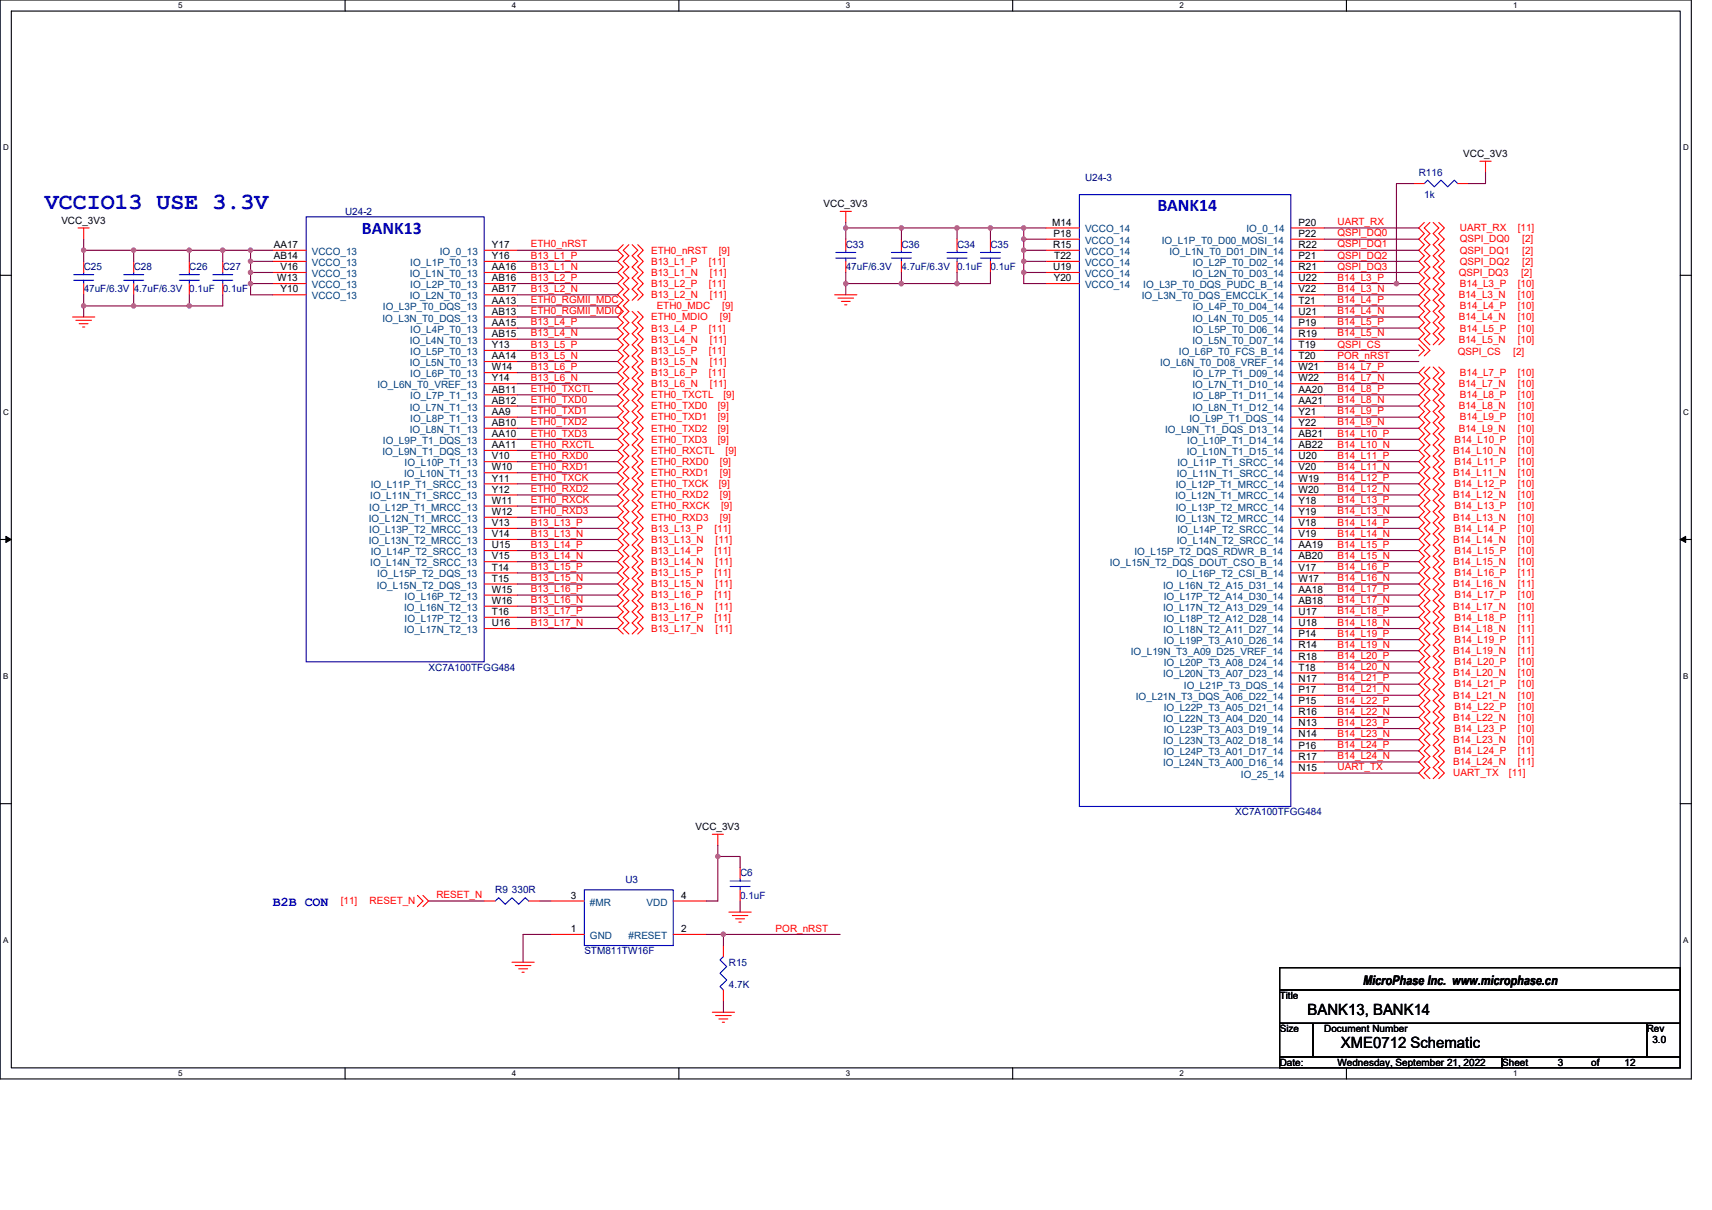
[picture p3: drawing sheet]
<svg xmlns="http://www.w3.org/2000/svg" width="297mm" height="210mm" viewBox="0 0 297 210" stroke-linecap="round" stroke-linejoin="round" font-family="sans-serif">
<defs><g id="words">
<text font-size="4" fill="#00f" x="7.8" y="36.2">VCCIO13 USE 3.3V</text>
<g font-size="3.1" fill="#00f">
<text x="62.8" y="40.6">BANK13</text>
<text x="200.8" y="36.7">BANK14</text>
</g>
<g font-size="2.7">
<text x="226.9" y="176.1">BANK13, BANK14</text>
<text x="232.6" y="181.9">XME0712 Schematic</text>
</g>
<text font-size="2.3" fill="#00f" x="47.3" y="157.3">B2B CON</text>
<text font-size="2.3" x="236.5" y="170.9">MicroPhase Inc. www.microphase.cn</text>
<g font-size="1.7">
<text x="253.9" y="27.2">VCC_3V3</text>
<text x="142.9" y="35.9">VCC_3V3</text>
<text x="10.6" y="38.8">VCC_3V3</text>
<text x="182.6" y="39.2">M14</text>
<text x="182.8" y="41.1">P18</text>
<text x="225.3" y="39.2">P20</text>
<text x="225.3" y="41.1">P22</text>
<text x="47.5" y="43">AA17</text>
<text x="47.5" y="45">AB14</text>
<text x="48.7" y="46.9">V16</text>
<text x="85.4" y="43">Y17</text>
<text x="85.4" y="45">Y16</text>
<text x="85.4" y="46.9">AA16</text>
<text x="182.7" y="43">R15</text>
<text x="182.7" y="46.9">U19</text>
<text x="182.9" y="45">T22</text>
<text x="225.3" y="43">R22</text>
<text x="225.3" y="46.9">R21</text>
<text x="225.3" y="45">P21</text>
<text x="48.1" y="48.8">W13</text>
<text x="48.7" y="50.8">Y10</text>
<text x="85.4" y="52.7">AA13</text>
<text x="85.4" y="48.8">AB16</text>
<text x="85.4" y="50.8">AB17</text>
<text x="182.8" y="48.8">Y20</text>
<text x="225.3" y="50.8">V22</text>
<text x="225.3" y="48.8">U22</text>
<text x="225.3" y="52.7">T21</text>
<text x="85.4" y="56.5">AA15</text>
<text x="85.4" y="54.6">AB13</text>
<text x="85.4" y="58.5">AB15</text>
<text x="225.3" y="54.6">U21</text>
<text x="225.3" y="58.5">R19</text>
<text x="225.3" y="56.5">P19</text>
<text x="85.4" y="60.4">Y13</text>
<text x="85.4" y="64.3">W14</text>
<text x="85.4" y="62.3">AA14</text>
<text x="225.3" y="62.3">T20</text>
<text x="225.3" y="60.4">T19</text>
<text x="225.3" y="64.3">W21</text>
<text x="85.4" y="68.1">AB11</text>
<text x="85.4" y="72">AA9</text>
<text x="85.4" y="66.2">Y14</text>
<text x="85.4" y="70.1">AB12</text>
<text x="225.3" y="72">Y21</text>
<text x="225.3" y="66.2">W22</text>
<text x="225.3" y="70.1">AA21</text>
<text x="225.3" y="68.1">AA20</text>
<text x="85.4" y="75.8">AA10</text>
<text x="85.4" y="77.8">AA11</text>
<text x="85.4" y="73.9">AB10</text>
<text x="225.3" y="77.8">AB22</text>
<text x="225.3" y="73.9">Y22</text>
<text x="225.3" y="75.8">AB21</text>
<text x="85.4" y="81.6">W10</text>
<text x="85.4" y="83.6">Y11</text>
<text x="85.4" y="79.7">V10</text>
<text x="225.3" y="81.6">V20</text>
<text x="225.3" y="83.6">W19</text>
<text x="225.3" y="79.7">U20</text>
<text x="85.4" y="85.5">Y12</text>
<text x="85.4" y="87.4">W11</text>
<text x="85.4" y="89.4">W12</text>
<text x="225.3" y="87.4">Y18</text>
<text x="225.3" y="89.4">Y19</text>
<text x="225.3" y="85.5">W20</text>
<text x="85.4" y="91.3">V13</text>
<text x="85.4" y="95.1">U15</text>
<text x="85.4" y="93.2">V14</text>
<text x="225.3" y="93.2">V19</text>
<text x="225.3" y="95.1">AA19</text>
<text x="225.3" y="91.3">V18</text>
<text x="85.4" y="97.1">V15</text>
<text x="85.4" y="100.9">T15</text>
<text x="85.4" y="99">T14</text>
<text x="225.3" y="100.9">W17</text>
<text x="225.3" y="97.1">AB20</text>
<text x="225.3" y="99">V17</text>
<text x="85.4" y="104.8">W16</text>
<text x="85.4" y="102.9">W15</text>
<text x="85.4" y="106.7">T16</text>
<text x="225.3" y="104.8">AB18</text>
<text x="225.3" y="102.9">AA18</text>
<text x="225.3" y="106.7">U17</text>
<text x="85.4" y="108.7">U16</text>
<text x="225.3" y="108.7">U18</text>
<text x="225.3" y="110.6">P14</text>
<text x="225.3" y="112.5">R14</text>
<text x="225.3" y="116.4">T18</text>
<text x="225.3" y="114.4">R18</text>
<text x="225.3" y="118.3">N17</text>
<text x="225.3" y="124.1">R16</text>
<text x="225.3" y="122.2">P15</text>
<text x="225.3" y="120.2">P17</text>
<text x="225.3" y="128">N14</text>
<text x="225.3" y="131.8">R17</text>
<text x="225.3" y="126">N13</text>
<text x="225.3" y="129.9">P16</text>
<text x="225.3" y="133.8">N15</text>
<text x="120.7" y="144">VCC_3V3</text>
<text x="99.1" y="156">3</text>
<text x="118.2" y="156">4</text>
<text x="99.1" y="161.8">1</text>
<text x="118.2" y="161.8">2</text>
<text x="222" y="173.4">Title</text>
<text x="222" y="179.1">Size</text>
<text x="229.8" y="179.1">Document Number</text>
<text x="285.7" y="179.1">Rev</text>
<text x="222" y="184.9">Date:</text>
<text x="232.1" y="184.9">Wednesday, September 21, 2022</text>
<text x="260.6" y="184.9">Sheet</text>
<text x="270.3" y="184.9">3</text>
<text x="276.1" y="184.9">of</text>
<text x="281.9" y="184.9">12</text>
<text x="286.7" y="181.1">3.0</text>
</g>
<g font-size="1.7" fill="#000080">
<text x="188.3" y="31.5">U24-3</text>
<text x="246.2" y="30.5">R116</text>
<text x="247.1" y="34.4">1k</text>
<text x="59.9" y="37.3">U24-2</text>
<text x="14.5" y="46.9">C25</text>
<text x="23.2" y="46.9">C28</text>
<text x="32.8" y="46.9">C26</text>
<text x="38.6" y="46.9">C27</text>
<text x="146.7" y="43.1">C33</text>
<text x="146.7" y="46.9">47uF/6.3V</text>
<text x="156.4" y="43.1">C36</text>
<text x="156.4" y="46.9">4.7uF/6.3V 0.1uF</text>
<text x="166" y="43.1">C34</text>
<text x="171.8" y="43.1">C35</text>
<text x="171.8" y="46.9">0.1uF</text>
<text x="14.5" y="50.8">47uF/6.3V 4.7uF/6.3V 0.1uF</text>
<text x="38.6" y="50.8">0.1uF</text>
<text x="74.4" y="116.4">XC7A100TFGG484</text>
<text x="214.3" y="141.5">XC7A100TFGG484</text>
<text x="85.9" y="155">R9 330R</text>
<text x="108.5" y="153.3">U3</text>
<text x="128.4" y="152.1">C6</text>
<text x="128.4" y="156">0.1uF</text>
<text x="101.4" y="165.6">STM811TW16F</text>
<text x="126.5" y="167.6">R15</text>
<text x="126.5" y="171.4">4.7K</text>
</g>
<g font-size="1.7" fill="#004080">
<text x="188.3" y="40.3">VCCO_14</text>
<text x="216.3" y="40.3">IO_0_14</text>
<text x="54.1" y="44.2">VCCO_13</text>
<text x="54.1" y="46.1">VCCO_13</text>
<text x="71.2" y="46.1">IO_L1P_T0_13</text>
<text x="76.3" y="44.2">IO_0_13</text>
<text x="188.3" y="42.3">VCCO_14</text>
<text x="188.3" y="44.2">VCCO_14</text>
<text x="188.3" y="46.1">VCCO_14</text>
<text x="201.6" y="42.3">IO_L1P_T0_D00_MOSI_14</text>
<text x="202.9" y="44.2">IO_L1N_T0_D01_DIN_14</text>
<text x="207" y="46.1">IO_L2P_T0_D02_14</text>
<text x="54.1" y="48.1">VCCO_13</text>
<text x="54.1" y="50">VCCO_13</text>
<text x="54.1" y="51.9">VCCO_13</text>
<text x="66.4" y="53.9">IO_L3P_T0_DQS_13</text>
<text x="71.1" y="48.1">IO_L1N_T0_13</text>
<text x="71.1" y="51.9">IO_L2N_T0_13</text>
<text x="71.2" y="50">IO_L2P_T0_13</text>
<text x="188.3" y="48.1">VCCO_14</text>
<text x="188.3" y="50">VCCO_14</text>
<text x="198.1" y="51.9">IO_L3N_T0_DQS_EMCCLK_14</text>
<text x="198.4" y="50">IO_L3P_T0_DQS_PUDC_B_14</text>
<text x="206.9" y="48.1">IO_L2N_T0_D03_14</text>
<text x="207" y="53.9">IO_L4P_T0_D04_14</text>
<text x="66.4" y="55.8">IO_L3N_T0_DQS_13</text>
<text x="71.1" y="59.6">IO_L4N_T0_13</text>
<text x="71.2" y="57.7">IO_L4P_T0_13</text>
<text x="206.9" y="55.8">IO_L4N_T0_D05_14</text>
<text x="206.9" y="59.6">IO_L5N_T0_D07_14</text>
<text x="207" y="57.7">IO_L5P_T0_D06_14</text>
<text x="71.1" y="63.5">IO_L5N_T0_13</text>
<text x="71.2" y="61.6">IO_L5P_T0_13</text>
<text x="71.2" y="65.4">IO_L6P_T0_13</text>
<text x="201.3" y="63.5">IO_L6N_T0_D08_VREF_14</text>
<text x="204.6" y="61.6">IO_L6P_T0_FCS_B_14</text>
<text x="207" y="65.4">IO_L7P_T1_D09_14</text>
<text x="65.5" y="67.4">IO_L6N_T0_VREF_13</text>
<text x="71.1" y="71.2">IO_L7N_T1_13</text>
<text x="71.2" y="69.3">IO_L7P_T1_13</text>
<text x="206.9" y="67.4">IO_L7N_T1_D10_14</text>
<text x="206.9" y="71.2">IO_L8N_T1_D12_14</text>
<text x="207" y="69.3">IO_L8P_T1_D11_14</text>
<text x="66.4" y="77">IO_L9P_T1_DQS_13</text>
<text x="71.1" y="75.1">IO_L8N_T1_13</text>
<text x="71.2" y="73.2">IO_L8P_T1_13</text>
<text x="202.1" y="75.1">IO_L9N_T1_DQS_D13_14</text>
<text x="206" y="77">IO_L10P_T1_D14_14</text>
<text x="206.4" y="73.2">IO_L9P_T1_DQS_14</text>
<text x="66.4" y="79">IO_L9N_T1_DQS_13</text>
<text x="70.1" y="82.8">IO_L10N_T1_13</text>
<text x="70.2" y="80.9">IO_L10P_T1_13</text>
<text x="204.2" y="82.8">IO_L11N_T1_SRCC_14</text>
<text x="204.3" y="80.9">IO_L11P_T1_SRCC_14</text>
<text x="205.9" y="79">IO_L10N_T1_D15_14</text>
<text x="64.1" y="88.6">IO_L12P_T1_MRCC_13</text>
<text x="64.2" y="86.7">IO_L11N_T1_SRCC_13</text>
<text x="64.3" y="84.8">IO_L11P_T1_SRCC_13</text>
<text x="203.9" y="86.7">IO_L12N_T1_MRCC_14</text>
<text x="204" y="88.6">IO_L13P_T2_MRCC_14</text>
<text x="204" y="84.8">IO_L12P_T1_MRCC_14</text>
<text x="64" y="90.6">IO_L12N_T1_MRCC_13</text>
<text x="64" y="94.4">IO_L13N_T2_MRCC_13</text>
<text x="64.1" y="92.5">IO_L13P_T2_MRCC_13</text>
<text x="203.9" y="90.6">IO_L13N_T2_MRCC_14</text>
<text x="204.2" y="94.4">IO_L14N_T2_SRCC_14</text>
<text x="204.3" y="92.5">IO_L14P_T2_SRCC_14</text>
<text x="64.2" y="98.3">IO_L14N_T2_SRCC_13</text>
<text x="64.3" y="96.3">IO_L14P_T2_SRCC_13</text>
<text x="65.5" y="100.2">IO_L15P_T2_DQS_13</text>
<text x="192.6" y="98.3">IO_L15N_T2_DQS_DOUT_CSO_B_14</text>
<text x="196.8" y="96.3">IO_L15P_T2_DQS_RDWR_B_14</text>
<text x="204.1" y="100.2">IO_L16P_T2_CSI_B_14</text>
<text x="65.4" y="102.1">IO_L15N_T2_DQS_13</text>
<text x="70.1" y="106">IO_L16N_T2_13</text>
<text x="70.2" y="104.1">IO_L16P_T2_13</text>
<text x="70.2" y="107.9">IO_L17P_T2_13</text>
<text x="201.8" y="102.1">IO_L16N_T2_A15_D31_14</text>
<text x="201.8" y="106">IO_L17N_T2_A13_D29_14</text>
<text x="201.9" y="104.1">IO_L17P_T2_A14_D30_14</text>
<text x="201.9" y="107.9">IO_L18P_T2_A12_D28_14</text>
<text x="70.1" y="109.9">IO_L17N_T2_13</text>
<text x="196.2" y="113.7">IO_L19N_T3_A09_D25_VREF_14</text>
<text x="201.8" y="109.9">IO_L18N_T2_A11_D27_14</text>
<text x="201.9" y="111.8">IO_L19P_T3_A10_D26_14</text>
<text x="201.8" y="117.6">IO_L20N_T3_A07_D23_14</text>
<text x="201.9" y="115.6">IO_L20P_T3_A08_D24_14</text>
<text x="205.4" y="119.5">IO_L21P_T3_DQS_14</text>
<text x="197.1" y="121.4">IO_L21N_T3_DQS_A06_D22_14</text>
<text x="201.8" y="125.3">IO_L22N_T3_A04_D20_14</text>
<text x="201.9" y="123.4">IO_L22P_T3_A05_D21_14</text>
<text x="201.8" y="129.2">IO_L23N_T3_A02_D18_14</text>
<text x="201.9" y="127.2">IO_L23P_T3_A03_D19_14</text>
<text x="201.9" y="131.1">IO_L24P_T3_A01_D17_14</text>
<text x="201.8" y="133">IO_L24N_T3_A00_D16_14</text>
<text x="215.3" y="134.9">IO_25_14</text>
<text x="102.4" y="157.1">#MR</text>
<text x="112.2" y="157.1">VDD</text>
<text x="102.4" y="162.9">GND</text>
<text x="109.1" y="162.9">#RESET</text>
</g>
<g font-size="1.7" fill="#f00">
<text x="232.1" y="41">QSPI_DQ0</text>
<text x="232.1" y="39.1">UART_RX</text>
<text x="253.3" y="40.2">UART_RX</text>
<text x="263.3" y="40.2">[11]</text>
<text x="92.1" y="42.9">ETH0_nRST</text>
<text x="92.1" y="44.9">B13_L1_P</text>
<text x="92.1" y="46.8">B13_L1_N</text>
<text x="113" y="44">ETH0_nRST</text>
<text x="113" y="45.9">B13_L1_P</text>
<text x="113" y="47.9">B13_L1_N</text>
<text x="123" y="45.9">[11]</text>
<text x="123.2" y="47.9">[11]</text>
<text x="124.7" y="44">[9]</text>
<text x="232.1" y="42.9">QSPI_DQ1</text>
<text x="232.1" y="44.9">QSPI_DQ2</text>
<text x="232.1" y="46.8">QSPI_DQ3</text>
<text x="253.1" y="47.9">QSPI_DQ3</text>
<text x="253.3" y="42.1">QSPI_DQ0</text>
<text x="253.3" y="44">QSPI_DQ1</text>
<text x="253.3" y="45.9">QSPI_DQ2</text>
<text x="263.9" y="47.9">[2]</text>
<text x="264.1" y="42.1">[2]</text>
<text x="264.1" y="44">[2]</text>
<text x="264.1" y="45.9">[2]</text>
<text x="92.1" y="52.6">ETH0_RGMII_MDC</text>
<text x="92.1" y="48.7">B13_L2_P</text>
<text x="92.1" y="50.7">B13_L2_N</text>
<text x="113" y="49.8">B13_L2_P</text>
<text x="113" y="51.7">B13_L2_N</text>
<text x="113.9" y="53.7">ETH0_MDC</text>
<text x="123" y="49.8">[11]</text>
<text x="123.2" y="51.7">[11]</text>
<text x="125.3" y="53.7">[9]</text>
<text x="232.1" y="48.7">B14_L3_P</text>
<text x="232.1" y="50.7">B14_L3_N</text>
<text x="232.1" y="52.6">B14_L4_P</text>
<text x="253.1" y="51.7">B14_L3_N</text>
<text x="253.3" y="49.8">B14_L3_P</text>
<text x="253.3" y="53.7">B14_L4_P</text>
<text x="263.3" y="51.7">[10]</text>
<text x="263.3" y="49.8">[10]</text>
<text x="263.3" y="53.7">[10]</text>
<text x="92.1" y="54.5">ETH0_RGMII_MDIO</text>
<text x="92.1" y="56.5">B13_L4_P</text>
<text x="92.1" y="58.4">B13_L4_N</text>
<text x="113" y="55.6">ETH0_MDIO</text>
<text x="113" y="57.5">B13_L4_P</text>
<text x="113" y="59.5">B13_L4_N</text>
<text x="123" y="57.5">[11]</text>
<text x="123.2" y="59.5">[11]</text>
<text x="124.9" y="55.6">[9]</text>
<text x="232.1" y="54.5">B14_L4_N</text>
<text x="232.1" y="56.5">B14_L5_P</text>
<text x="232.1" y="58.4">B14_L5_N</text>
<text x="253.1" y="55.6">B14_L4_N</text>
<text x="253.1" y="59.5">B14_L5_N</text>
<text x="253.3" y="57.5">B14_L5_P</text>
<text x="263.3" y="55.6">[10]</text>
<text x="263.3" y="59.5">[10]</text>
<text x="263.3" y="57.5">[10]</text>
<text x="92.1" y="60.3">B13_L5_P</text>
<text x="92.1" y="62.3">B13_L5_N</text>
<text x="92.1" y="64.2">B13_L6_P</text>
<text x="113" y="61.4">B13_L5_P</text>
<text x="113" y="63.3">B13_L5_N</text>
<text x="113" y="65.2">B13_L6_P</text>
<text x="123" y="61.4">[11]</text>
<text x="123" y="65.2">[11]</text>
<text x="123.2" y="63.3">[11]</text>
<text x="232.1" y="60.3">QSPI_CS</text>
<text x="232.1" y="64.2">B14_L7_P</text>
<text x="232.1" y="62.3">POR_nRST</text>
<text x="252.9" y="61.6">QSPI_CS</text>
<text x="253.3" y="65.2">B14_L7_P</text>
<text x="262.6" y="61.6">[2]</text>
<text x="263.3" y="65.2">[10]</text>
<text x="92.1" y="68">ETH0_TXCTL</text>
<text x="92.1" y="70">ETH0_TXD0</text>
<text x="92.1" y="71.9">ETH0_TXD1</text>
<text x="92.1" y="66.1">B13_L6_N</text>
<text x="113" y="69.1">ETH0_TXCTL</text>
<text x="113" y="71">ETH0_TXD0</text>
<text x="113" y="67.2">B13_L6_N</text>
<text x="123.2" y="67.2">[11]</text>
<text x="124.5" y="71">[9]</text>
<text x="125.5" y="69.1">[9]</text>
<text x="232.1" y="66.1">B14_L7_N</text>
<text x="232.1" y="68">B14_L8_P</text>
<text x="232.1" y="70">B14_L8_N</text>
<text x="232.1" y="71.9">B14_L9_P</text>
<text x="253.1" y="67.2">B14_L7_N</text>
<text x="253.1" y="71">B14_L8_N</text>
<text x="253.3" y="69.1">B14_L8_P</text>
<text x="263.3" y="67.2">[10]</text>
<text x="263.3" y="71">[10]</text>
<text x="263.3" y="69.1">[10]</text>
<text x="92.1" y="77.7">ETH0_RXCTL</text>
<text x="92.1" y="73.8">ETH0_TXD2</text>
<text x="92.1" y="75.8">ETH0_TXD3</text>
<text x="113" y="73">ETH0_TXD1</text>
<text x="113" y="74.9">ETH0_TXD2</text>
<text x="113" y="76.8">ETH0_TXD3</text>
<text x="124.5" y="73">[9]</text>
<text x="124.5" y="74.9">[9]</text>
<text x="124.5" y="76.8">[9]</text>
<text x="232.1" y="73.8">B14_L9_N</text>
<text x="232.1" y="75.8">B14_L10_P</text>
<text x="232.1" y="77.7">B14_L10_N</text>
<text x="252.3" y="76.8">B14_L10_P</text>
<text x="253.1" y="74.9">B14_L9_N</text>
<text x="253.3" y="73">B14_L9_P</text>
<text x="263.3" y="76.8">[10]</text>
<text x="263.3" y="74.9">[10]</text>
<text x="263.3" y="73">[10]</text>
<text x="92.1" y="79.6">ETH0_RXD0</text>
<text x="92.1" y="81.6">ETH0_RXD1</text>
<text x="92.1" y="83.5">ETH0_TXCK</text>
<text x="113" y="78.8">ETH0_RXCTL</text>
<text x="113" y="80.7">ETH0_RXD0</text>
<text x="113" y="82.6">ETH0_RXD1</text>
<text x="124.9" y="80.7">[9]</text>
<text x="124.9" y="82.6">[9]</text>
<text x="125.9" y="78.8">[9]</text>
<text x="232.1" y="79.6">B14_L11_P</text>
<text x="232.1" y="81.6">B14_L11_N</text>
<text x="232.1" y="83.5">B14_L12_P</text>
<text x="252.2" y="78.8">B14_L10_N</text>
<text x="252.2" y="82.6">B14_L11_N</text>
<text x="252.3" y="80.7">B14_L11_P</text>
<text x="263.3" y="78.8">[10]</text>
<text x="263.3" y="82.6">[10]</text>
<text x="263.3" y="80.7">[10]</text>
<text x="92.1" y="87.3">ETH0_RXCK</text>
<text x="92.1" y="89.3">ETH0_RXD3</text>
<text x="92.1" y="85.4">ETH0_RXD2</text>
<text x="113" y="88.4">ETH0_RXCK</text>
<text x="113" y="86.5">ETH0_RXD2</text>
<text x="113" y="84.5">ETH0_TXCK</text>
<text x="124.7" y="84.5">[9]</text>
<text x="124.9" y="86.5">[9]</text>
<text x="125.1" y="88.4">[9]</text>
<text x="232.1" y="85.4">B14_L12_N</text>
<text x="232.1" y="87.3">B14_L13_P</text>
<text x="232.1" y="89.3">B14_L13_N</text>
<text x="252.2" y="86.5">B14_L12_N</text>
<text x="252.3" y="84.5">B14_L12_P</text>
<text x="252.3" y="88.4">B14_L13_P</text>
<text x="263.3" y="86.5">[10]</text>
<text x="263.3" y="84.5">[10]</text>
<text x="263.3" y="88.4">[10]</text>
<text x="92.1" y="91.2">B13_L13_P</text>
<text x="92.1" y="93.1">B13_L13_N</text>
<text x="92.1" y="95.1">B13_L14_P</text>
<text x="113" y="90.3">ETH0_RXD3</text>
<text x="113" y="92.3">B13_L13_P</text>
<text x="113" y="94.2">B13_L13_N</text>
<text x="124" y="92.3">[11]</text>
<text x="124.2" y="94.2">[11]</text>
<text x="124.9" y="90.3">[9]</text>
<text x="232.1" y="91.2">B14_L14_P</text>
<text x="232.1" y="93.1">B14_L14_N</text>
<text x="232.1" y="95.1">B14_L15_P</text>
<text x="252.2" y="90.3">B14_L13_N</text>
<text x="252.2" y="94.2">B14_L14_N</text>
<text x="252.3" y="92.3">B14_L14_P</text>
<text x="263.3" y="90.3">[10]</text>
<text x="263.3" y="94.2">[10]</text>
<text x="263.3" y="92.3">[10]</text>
<text x="92.1" y="97">B13_L14_N</text>
<text x="92.1" y="98.9">B13_L15_P</text>
<text x="92.1" y="100.9">B13_L15_N</text>
<text x="113" y="96.1">B13_L14_P</text>
<text x="113" y="98.1">B13_L14_N</text>
<text x="113" y="100">B13_L15_P</text>
<text x="113" y="101.9">B13_L15_N</text>
<text x="124" y="96.1">[11]</text>
<text x="124" y="100">[11]</text>
<text x="124.2" y="98.1">[11]</text>
<text x="124.2" y="101.9">[11]</text>
<text x="232.1" y="97">B14_L15_N</text>
<text x="232.1" y="98.9">B14_L16_P</text>
<text x="232.1" y="100.9">B14_L16_N</text>
<text x="252.2" y="98.1">B14_L15_N</text>
<text x="252.2" y="101.9">B14_L16_N</text>
<text x="252.3" y="100">B14_L16_P</text>
<text x="252.3" y="96.1">B14_L15_P</text>
<text x="263.3" y="98.1">[10]</text>
<text x="263.3" y="101.9">[11]</text>
<text x="263.3" y="100">[11]</text>
<text x="263.3" y="96.1">[10]</text>
<text x="92.1" y="102.8">B13_L16_P</text>
<text x="92.1" y="104.7">B13_L16_N</text>
<text x="92.1" y="106.6">B13_L17_P</text>
<text x="113" y="103.8">B13_L16_P</text>
<text x="113" y="105.8">B13_L16_N</text>
<text x="113" y="107.7">B13_L17_P</text>
<text x="124" y="103.8">[11]</text>
<text x="124" y="107.7">[11]</text>
<text x="124.2" y="105.8">[11]</text>
<text x="232.1" y="102.8">B14_L17_P</text>
<text x="232.1" y="104.7">B14_L17_N</text>
<text x="232.1" y="106.6">B14_L18_P</text>
<text x="252.2" y="105.8">B14_L17_N</text>
<text x="252.3" y="103.8">B14_L17_P</text>
<text x="252.3" y="107.7">B14_L18_P</text>
<text x="263.3" y="105.8">[10]</text>
<text x="263.3" y="103.8">[10]</text>
<text x="263.3" y="107.7">[11]</text>
<text x="92.1" y="108.6">B13_L17_N</text>
<text x="113" y="109.6">B13_L17_N</text>
<text x="124.2" y="109.6">[11]</text>
<text x="232.1" y="108.6">B14_L18_N</text>
<text x="232.1" y="110.5">B14_L19_P</text>
<text x="232.1" y="112.4">B14_L19_N</text>
<text x="252.2" y="113.5">B14_L19_N</text>
<text x="252.2" y="109.6">B14_L18_N</text>
<text x="252.3" y="111.6">B14_L19_P</text>
<text x="263.3" y="113.5">[11]</text>
<text x="263.3" y="109.6">[11]</text>
<text x="263.3" y="111.6">[11]</text>
<text x="232.1" y="114.4">B14_L20_P</text>
<text x="232.1" y="116.3">B14_L20_N</text>
<text x="232.1" y="118.2">B14_L21_P</text>
<text x="252.2" y="117.4">B14_L20_N</text>
<text x="252.3" y="115.4">B14_L20_P</text>
<text x="252.3" y="119.3">B14_L21_P</text>
<text x="263.3" y="117.4">[10]</text>
<text x="263.3" y="115.4">[10]</text>
<text x="263.3" y="119.3">[10]</text>
<text x="232.1" y="120.2">B14_L21_N</text>
<text x="232.1" y="122.1">B14_L22_P</text>
<text x="232.1" y="124">B14_L22_N</text>
<text x="232.1" y="125.9">B14_L23_P</text>
<text x="252.2" y="125.1">B14_L22_N</text>
<text x="252.2" y="121.2">B14_L21_N</text>
<text x="252.3" y="123.1">B14_L22_P</text>
<text x="263.3" y="125.1">[10]</text>
<text x="263.3" y="121.2">[10]</text>
<text x="263.3" y="123.1">[10]</text>
<text x="232.1" y="127.9">B14_L23_N</text>
<text x="232.1" y="129.8">B14_L24_P</text>
<text x="232.1" y="131.7">B14_L24_N</text>
<text x="252.2" y="128.9">B14_L23_N</text>
<text x="252.3" y="127">B14_L23_P</text>
<text x="252.3" y="130.9">B14_L24_P</text>
<text x="263.3" y="128.9">[10]</text>
<text x="263.3" y="127">[10]</text>
<text x="263.3" y="130.9">[11]</text>
<text x="232.1" y="133.7">UART_TX</text>
<text x="252.2" y="132.8">B14_L24_N</text>
<text x="252.2" y="134.7">UART_TX</text>
<text x="261.8" y="134.7">[11]</text>
<text x="263.3" y="132.8">[11]</text>
<text x="75.7" y="155.9">RESET_N</text>
<text x="59.1" y="156.9">[11]</text>
<text x="64.1" y="156.9">RESET_N</text>
<text x="134.6" y="161.7">POR_nRST</text>
</g>
<g font-size="1.4">
<text x="30.9" y="1.5">5</text>
<text x="88.8" y="1.5">4</text>
<text x="146.7" y="1.5">3</text>
<text x="204.7" y="1.5">2</text>
<text x="262.6" y="1.5">1</text>
<text x=".5" y="26.1">D</text>
<text x="292" y="26.1">D</text>
<text x=".5" y="71.9">C</text>
<text x="292" y="71.9">C</text>
<text x=".5" y="117.8">B</text>
<text x="292" y="117.8">B</text>
<text x=".5" y="163.6">A</text>
<text x="292" y="163.6">A</text>
<text x="30.9" y="186.8">5</text>
<text x="88.8" y="186.8">4</text>
<text x="146.7" y="186.8">3</text>
<text x="204.7" y="186.8">2</text>
<text x="262.6" y="186.8">1</text>
</g>
</g></defs>
<path d="M0 0h293.5v187.2h-293.5zM2 1.9h289.5v183.4h-289.5z" fill="none" stroke="#000" stroke-width=".19"/>
<g fill="#fff">
<path d="M30.9 .2h.8v1.6h-.8z"/>
<path d="M30.9 185.5h.8v1.6h-.8z"/>
</g>
<path d="M59.9 0v1.9M59.9 185.3v1.9" fill="none" stroke="#000" stroke-width=".19"/>
<g fill="#fff">
<path d="M88.8 .2h.8v1.6h-.8z"/>
<path d="M88.8 185.5h.8v1.6h-.8z"/>
</g>
<path d="M117.8 0v1.9M117.8 185.3v1.9" fill="none" stroke="#000" stroke-width=".19"/>
<g fill="#fff">
<path d="M146.7 .2h.8v1.6h-.8z"/>
<path d="M146.7 185.5h.8v1.6h-.8z"/>
</g>
<path d="M175.7 0v1.9M175.7 185.3v1.9" fill="none" stroke="#000" stroke-width=".19"/>
<g fill="#fff">
<path d="M204.7 .2h.7v1.6h-.7z"/>
<path d="M204.7 185.5h.7v1.6h-.7z"/>
</g>
<path d="M233.6 0v1.9M233.6 185.3v1.9" fill="none" stroke="#000" stroke-width=".19"/>
<g fill="#fff">
<path d="M262.6 .2h.7v1.6h-.7z"/>
<path d="M262.6 185.5h.7v1.6h-.7z"/>
<path d="M.5 24.8h1v1.6h-1z"/>
<path d="M292 24.8h1v1.6h-1z"/>
<path d="M.5 70.7h1v1.5h-1z"/>
<path d="M292 70.7h1v1.5h-1z"/>
</g>
<path d="M0 47.8h2M291.5 47.8h2" fill="none" stroke="#000" stroke-width=".19"/>
<g fill="#fff">
<path d="M.5 116.5h.9v1.6h-.9z"/>
<path d="M292 116.5h.9v1.6h-.9z"/>
</g>
<path d="M0 93.6h2M291.5 93.6h2" fill="none" stroke="#000" stroke-width=".19"/>
<path d="M1 93.1l1 .5-1 .5zM291.5 93.6l1-.5v1z" fill="#000" stroke="#000" stroke-width=".17"/>
<g fill="#fff">
<path d="M.5 162.4h.9v1.5h-.9z"/>
<path d="M292 162.4h.9v1.5h-.9z"/>
</g>
<path d="M0 139.5h2M291.5 139.5h2M222 167.9h69.5v3.9h-69.5zM222 171.8h69.5v5.8h-69.5zM222 177.6h5.8v5.8h-5.8zM227.8 177.6h57.9v5.8h-57.9zM285.7 177.6h5.8v5.8h-5.8zM222 183.4h38.6v1.9h-38.6zM260.6 183.4h30.9v1.9h-30.9z" fill="none" stroke="#000" stroke-width=".19"/>
<g fill="none" stroke="#f00" stroke-width=".19">
<path d="M13.5 39.6h2M14.5 39.6v1.9M145.8 36.7h1.9M146.7 36.7v1.9M181.5 39.6h5.8M224 39.6h5.8M245.2 31.9h1.9M247.1 38.6l-.9 1 .9 .9-.9 1 .9 1-.9 .9 .9 1-.9 1 .9 .9-.9 1 .9 1-.9 .9 .9 1-.9 1 .9 .9-.9 1 .9 .9-.9 1 .9 1-.9 .9 .9 1-.9 1 1.9 1.9-1 1M248.1 38.6l-1 1 1 .9-1 1 1 1-1 .9 1 1-1 1 1 .9-1 1 1 1-1 .9 1 1-1 1 1 .9-1 1 1 .9-1 1 1 1-1 .9 1 1-1 1 1 .9M248.7 38.6l.9 1-.9 .9 .9 1-.9 1 .9 .9-.9 1 .9 1-.9 .9 .9 1-.9 1 .9 .9-.9 1 .9 1-.9 .9 .9 1-.9 .9 .9 1-.9 1 .9 .9-.9 1 .9 1-.9 .9M249.6 38.6l1 1-1 .9 1 1-1 1 1 .9-1 1 1 1-1 .9 1 1-1 1 1 .9-1 1 1 1-1 .9 1 1-1 .9 1 1-1 1 1 .9-1 1 1 1-1 .9M252.9 31.9h1.9"/>
<path d="M256.8 28h1.9M257.7 28v1.9M12.6 55h3.8M13.2 55.6h2.7M13.7 56.2h1.6M14.3 56.7h.4M14.5 45.4v1.9M14.5 49.2v2M23.2 45.4v1.9M23.2 49.2v2M32.8 45.4v1.9M32.8 49.2v2"/>
<path d="M38.6 45.4v1.9M38.6 49.2v2M47.3 43.4h5.8M47.3 45.4h5.8M47.3 47.3h5.8M47.3 49.2h5.8M47.3 51.2h5.8M84 43.4h5.8M84 45.4h5.8M84 47.3h5.8M84 49.2h5.8M84 51.2h5.8"/>
<path d="M84 53.1h5.8M84 55h5.8M84 56.9h5.8M84 58.9h5.8M108.1 42.5l-.9 .9 .9 1-.9 1 .9 .9-.9 1 .9 1-.9 .9 .9 1-.9 1 .9 .9-.9 1 .9 .9-.9 1 .9 1-.9 .9 .9 1-.9 1 .9 .9-.9 1 .9 1-.9 .9 .9 1-.9 1 .9 .9-.9 1 .9 1-.9 .9 .9 1-.9 1 .9 .9-.9 1 .9 .9-.9 1 .9 1-.9 .9 .9 1-.9 1 .9 .9-.9 1 .9 1-.9 .9 .9 1-.9 1 .9 .9-.9 1 .9 1-.9 .9 .9 1-.9 1 .9 .9-.9 1 .9 .9-.9 1 .9 1-.9 .9 .9 1-.9 1 .9 .9-.9 1 .9 1-.9 .9 .9 1-.9 1 .9 .9-.9 1 .9 1-.9 .9 .9 1-.9 1 .9 .9M109.1 42.5l-1 .9 1 1-1 1 1 .9-1 1 1 1-1 .9 1 1-1 1 1 .9-1 1 1 .9-1 1 1 1-1 .9 1 1-1 1 1 .9-1 1 1 1-1 .9 1 1-1 1 1 .9-1 1 1 1-1 .9 1 1-1 1 1 .9-1 1 1 .9-1 1 1 1-1 .9 1 1-1 1 1 .9-1 1 1 1-1 .9 1 1-1 1 1 .9-1 1 1 1-1 .9 1 1-1 1 1 .9-1 1 1 .9-1 1 1 1-1 .9 1 1-1 1 1 .9-1 1 1 1-1 .9 1 1-1 1 1 .9-1 1 1 1-1 .9 1 1-1 1 1 .9M109.7 54l1 1-1 1 1 .9-1 1 1 1-1 .9 1 1-1 1 1 .9-1 1 1 1-1 .9 1 1-1 1 1 .9-1 1 1 1-1 .9 1 1-1 .9 1 1-1 1 1 .9-1 1 1 1-1 .9 1 1-1 1 1 .9-1 1 1 1-1 .9 1 1-1 1 1 .9-1 1 1 1-1 .9 1 1-1 .9 1 1-1 1 1 .9-1 1 1 1-1 .9 1 1-1 1 1 .9-1 1 1 1-1 .9 1 1-1 1 1 .9-1 1 1 1-1 .9M109.7 42.5l1 .9-1 1 1 1-1 .9 1 1-1 1 1 .9-1 1 1 1-1 .9M110.7 54l.9 1-.9 1 .9 .9-.9 1 .9 1-.9 .9 .9 1-.9 1 .9 .9-.9 1 .9 1-.9 .9 .9 1-.9 1 .9 .9-.9 1 .9 1-.9 .9 .9 1-.9 .9 .9 1-.9 1 .9 .9-.9 1 .9 1-.9 .9 .9 1-.9 1 .9 .9-.9 1 .9 1-.9 .9 .9 1-.9 1 .9 .9-.9 1 .9 1-.9 .9 .9 1-.9 .9 .9 1-.9 1 .9 .9-.9 1 .9 1-.9 .9 .9 1-.9 1 .9 .9-.9 1 .9 1-.9 .9 .9 1-.9 1 .9 .9-.9 1 .9 1-.9 .9M110.7 42.5l.9 .9-.9 1 .9 1-.9 .9 .9 1-.9 1 .9 .9-.9 1 .9 1-.9 .9M144.8 51.2h3.9M145.4 51.7h2.7"/>
<path d="M146 52.3h1.5M146.6 52.9h.3M146.7 41.5v1.9M146.7 45.4v1.9M156.4 41.5v1.9M156.4 45.4v1.9M166 41.5v1.9M166 45.4v1.9M171.8 41.5v1.9M171.8 45.4v1.9M181.5 41.5h5.8M181.5 43.4h5.8"/>
<path d="M181.5 45.4h5.8M181.5 47.3h5.8M181.5 49.2h5.8M224 41.5h5.8M224 43.4h5.8M224 45.4h5.8M224 47.3h5.8M224 49.2h5.8M224 51.2h5.8M224 53.1h5.8M224 55h5.8M224 56.9h5.8"/>
<path d="M224 58.9h5.8M246.2 59.8l.9 1-.9 1M84 76.2h5.8M84 78.2h5.8M84 60.8h5.8M84 62.7h5.8M84 64.7h5.8M84 66.6h5.8M84 68.5h5.8M84 70.5h5.8M84 72.4h5.8M84 74.3h5.8"/>
<path d="M224 60.8h5.8M224 62.7h5.8M224 64.7h5.8M224 66.6h5.8M224 68.5h5.8M224 70.5h5.8M224 72.4h5.8M224 74.3h5.8M224 76.2h5.8M224 78.2h5.8M247.1 63.7l-.9 1 .9 .9-.9 1 .9 1-.9 .9 .9 1-.9 1 .9 .9-.9 1 .9 .9-.9 1 .9 1-.9 .9 .9 1-.9 1 .9 .9-.9 1 .9 1-.9 .9 .9 1-.9 1 .9 .9-.9 1 .9 1-.9 .9 .9 1-.9 1 .9 .9-.9 1 .9 .9-.9 1 .9 1-.9 .9 .9 1-.9 1 .9 .9-.9 1 .9 1-.9 .9 .9 1-.9 1 .9 .9-.9 1 .9 1-.9 .9 .9 1-.9 1 .9 .9-.9 1 .9 1-.9 .9 .9 1-.9 1 .9 .9-.9 1 .9 1-.9 .9 .9 1-.9 .9 .9 1-.9 1 .9 .9-.9 1 .9 1-.9 .9 .9 1-.9 1 .9 .9-.9 1 .9 1-.9 .9 .9 1-.9 1 .9 .9M248.1 63.7l-1 1 1 .9-1 1 1 1-1 .9 1 1-1 1 1 .9-1 1 1 .9-1 1 1 1-1 .9 1 1-1 1 1 .9-1 1 1 1-1 .9 1 1-1 1 1 .9-1 1 1 1-1 .9 1 1-1 1 1 .9-1 1 1 .9-1 1 1 1-1 .9 1 1-1 1 1 .9-1 1 1 1-1 .9 1 1-1 1 1 .9-1 1 1 1-1 .9 1 1-1 1 1 .9-1 1 1 1-1 .9 1 1-1 1 1 .9-1 1 1 1-1 .9 1 1-1 .9 1 1-1 1 1 .9-1 1 1 1-1 .9 1 1-1 1 1 .9-1 1 1 1-1 .9 1 1-1 1 1 .9"/>
<path d="M248.7 63.7l.9 1-.9 .9 .9 1-.9 1 .9 .9-.9 1 .9 1-.9 .9 .9 1-.9 .9 .9 1-.9 1 .9 .9-.9 1 .9 1-.9 .9 .9 1-.9 1 .9 .9-.9 1 .9 1-.9 .9 .9 1-.9 1 .9 .9-.9 1 .9 1-.9 .9 .9 1-.9 .9 .9 1-.9 1 .9 .9-.9 1 .9 1-.9 .9 .9 1-.9 1 .9 .9-.9 1 .9 1-.9 .9 .9 1-.9 1 .9 .9-.9 1 .9 1-.9 .9 .9 1-.9 1 .9 .9-.9 1 .9 1-.9 .9 .9 1-.9 1 .9 .9-.9 1 .9 .9-.9 1 .9 1-.9 .9 .9 1-.9 1 .9 .9-.9 1 .9 1-.9 .9 .9 1-.9 1 .9 .9-.9 1 .9 1-.9 .9M249.6 63.7l1 1-1 .9 1 1-1 1 1 .9-1 1 1 1-1 .9 1 1-1 .9 1 1-1 1 1 .9-1 1 1 1-1 .9 1 1-1 1 1 .9-1 1 1 1-1 .9 1 1-1 1 1 .9-1 1 1 1-1 .9 1 1-1 .9 1 1-1 1 1 .9-1 1 1 1-1 .9 1 1-1 1 1 .9-1 1 1 1-1 .9 1 1-1 1 1 .9-1 1 1 1-1 .9 1 1-1 1 1 .9-1 1 1 1-1 .9 1 1-1 1 1 .9-1 1 1 1-1 .9 1 1-1 .9 1 1-1 1 1 .9-1 1 1 1-1 .9 1 1-1 1 1 .9-1 1 1 1-1 .9M84 80.1h5.8M84 82h5.8M84 84h5.8M84 85.9h5.8M84 87.8h5.8M84 89.8h5.8M84 91.7h5.8M84 93.6h5.8M84 95.5h5.8M84 97.5h5.8"/>
<path d="M84 99.4h5.8M224 87.8h5.8M224 89.8h5.8M224 91.7h5.8M224 93.6h5.8M224 95.5h5.8M224 97.5h5.8M224 99.4h5.8M224 80.1h5.8M224 82h5.8M224 84h5.8M224 85.9h5.8"/>
<path d="M84 101.3h5.8M84 103.3h5.8M84 105.2h5.8M84 107.1h5.8M84 109.1h5.8M224 101.3h5.8M224 103.3h5.8M224 105.2h5.8M224 107.1h5.8M224 109.1h5.8M224 111h5.8M224 112.9h5.8"/>
<path d="M224 114.9h5.8M224 116.8h5.8M224 118.7h5.8M224 120.6h5.8M224 122.6h5.8M224 124.5h5.8M224 126.4h5.8M224 128.4h5.8M224 130.3h5.8M224 132.2h5.8M224 134.2h5.8M72.4 155.4l1 1-1 .9"/>
<path d="M73.4 155.4l1 1-1 .9M84 156.4h1.9M91.7 156.4h2M95.6 156.4h5.8M116.8 156.4h5.8M123.6 144.8h1.9M124.5 144.8v1.9M126.5 158.3h3.8M127.1 158.9h2.6M127.6 159.4h1.6M128.4 150.6v1.9M128.4 154.4v2"/>
<path d="M88.8 167h3.9M89.4 167.6h2.7M90 168.1h1.5M90.6 168.7h.3M95.6 162.2h5.8M116.8 162.2h5.8M123.6 175.7h3.8M124.2 176.2h2.7M124.7 176.8h1.6M125.3 177.4h.4M125.5 171.8v1.9M125.5 164.1v1.9"/>
<path d="M128.2 160h.4"/>
</g>
<g fill="none" stroke="#00f" stroke-width=".19">
<path d="M53.1 37.6h30.9v77.3h-30.9zM187.3 33.8h36.7v106.2h-36.7zM247.1 31.9l.6-.6 1.2 1.1 1.1-1.1 1.2 1.1 1.1-1.1 .6 .6M12.8 48.6h3.5M12.8 47.7h3.5M14.5 47.3v.4M14.5 48.6v.6M21.5 48.6h3.4M21.5 47.7h3.4M23.2 47.3v.4M23.2 48.6v.6M31.1 48.6h3.5"/>
<path d="M31.1 47.7h3.5M32.8 47.3v.4M32.8 48.6v.6M36.9 48.6h3.5M36.9 47.7h3.5M38.6 47.3v.4M38.6 48.6v.6M145 44.8h3.5M145 43.8h3.5M146.7 43.4v.4M146.7 44.8v.6M154.7 44.8h3.4"/>
<path d="M154.7 43.8h3.4M156.4 43.4v.4M156.4 44.8v.6M164.3 44.8h3.5M164.3 43.8h3.5M166 43.4v.4M166 44.8v.6M170.1 44.8h3.5M170.1 43.8h3.5M171.8 43.4v.4M171.8 44.8v.6M85.9 156.4l.6-.6 1.2 1.1 1.1-1.1 1.2 1.1 1.1-1.1 .6 .6"/>
<path d="M101.4 154.4h15.4v9.7h-15.4zM126.7 153.8h3.5M126.7 152.9h3.5M128.4 152.5v.4M128.4 153.8v.6M125.5 166l-.6 .6 1.2 1.1-1.2 1.2 1.2 1.2-1.2 1.1 .6 .6"/>
</g>
<g fill="none" stroke="#800040" stroke-width=".19">
<path d="M146.7 39.6v1.9M146.7 39.6h9.7M146.7 38.6v1M156.4 39.6h9.6M156.4 39.6v1.9M166 39.6v1.9M166 39.6h5.8M171.8 39.6v1.9M171.8 39.6h5.8M177.6 39.6h3.9M177.6 39.6v1.9M229.8 39.6h16.4"/>
<path d="M245.2 31.9h-2.9v17.3M257.7 29.9v2h-2.9M14.5 43.4h8.7M14.5 53.1h8.7M14.5 41.5v1.9M14.5 43.4v2M14.5 51.2v1.9M14.5 53.1v1.9M23.2 43.4v2M23.2 51.2v1.9M23.2 53.1h9.6M23.2 43.4h9.6"/>
<path d="M32.8 51.2v1.9M32.8 43.4v2M32.8 43.4h5.8M38.6 51.2v1.9h-5.8M38.6 43.4v2M38.6 43.4h4.9M43.5 43.4h3.8M43.5 45.4h3.8M43.5 47.3h3.8M43.5 49.2h3.8M43.5 43.4v2M43.5 45.4v1.9"/>
<path d="M43.5 47.3v1.9M43.5 49.2v2h3.8M89.8 53.1h17.4M89.8 55h17.4M89.8 43.4h17.4M89.8 45.4h17.4M89.8 47.3h17.4M89.8 49.2h17.4M89.8 51.2h17.4M89.8 56.9h17.4M89.8 58.9h17.4M146.7 49.2h9.7"/>
<path d="M146.7 47.3v1.9M146.7 49.2v2M156.4 49.2h9.6M156.4 47.3v1.9M166 47.3v1.9M171.8 47.3v1.9h-5.8M181.5 41.5h-3.9v1.9M181.5 43.4h-3.9v2M181.5 45.4h-3.9v1.9M181.5 47.3h-3.9v1.9h3.9M229.8 41.5h16.4M229.8 43.4h16.4"/>
<path d="M229.8 45.4h16.4M229.8 47.3h16.4M229.8 49.2h12.5M229.8 51.2h16.4M229.8 53.1h16.4M229.8 55h16.4M229.8 56.9h16.4M229.8 58.9h16.4M242.3 49.2h3.9M89.8 60.8h17.4M89.8 62.7h17.4M89.8 78.2h17.4"/>
<path d="M89.8 68.5h17.4M89.8 70.5h17.4M89.8 72.4h17.4M89.8 74.3h17.4M89.8 76.2h17.4M89.8 64.7h17.4M89.8 66.6h17.4M229.8 60.8h16.4M229.8 64.7h16.4M229.8 66.6h16.4M229.8 68.5h16.4M229.8 70.5h16.4"/>
<path d="M229.8 72.4h16.4M229.8 74.3h16.4M229.8 76.2h16.4M229.8 78.2h16.4M229.8 62.7h16.4M89.8 87.8h17.4M89.8 89.8h17.4M89.8 85.9h17.4M89.8 80.1h17.4M89.8 82h17.4M89.8 84h17.4M89.8 91.7h17.4"/>
<path d="M89.8 93.6h17.4M89.8 95.5h17.4M89.8 97.5h17.4M89.8 99.4h17.4M229.8 80.1h16.4M229.8 82h16.4M229.8 84h16.4M229.8 85.9h16.4M229.8 87.8h16.4M229.8 89.8h16.4M229.8 91.7h16.4M229.8 93.6h16.4"/>
<path d="M229.8 95.5h16.4M229.8 97.5h16.4M229.8 99.4h16.4M89.8 101.3h17.4M89.8 103.3h17.4M89.8 105.2h17.4M89.8 107.1h17.4M89.8 109.1h17.4M229.8 101.3h16.4M229.8 103.3h16.4M229.8 105.2h16.4M229.8 107.1h16.4"/>
<path d="M229.8 109.1h16.4M229.8 111h16.4M229.8 112.9h16.4M229.8 114.9h16.4M229.8 116.8h16.4M229.8 118.7h16.4M229.8 120.6h16.4M229.8 122.6h16.4M229.8 124.5h16.4M229.8 126.4h16.4M229.8 128.4h16.4M229.8 130.3h16.4"/>
<path d="M229.8 132.2h16.4M229.8 134.2h16.4M74.4 156.4h9.6M93.7 156.4h1.9M124.5 148.6v7.8h-1.9M124.5 146.7v1.9M124.5 148.6h3.9v2M128.4 156.4v1.9M95.6 162.2h-4.8v4.8M122.6 162.2h2.9M125.5 162.2h20.3M125.5 173.7v2"/>
<path d="M125.5 162.2v1.9"/>
</g>
<g fill="#f0f" stroke="#f0f" stroke-width=".19">
<circle cx="43.5" cy="43.4" r=".38"/>
<circle cx="43.5" cy="45.3" r=".38"/>
<circle cx="43.5" cy="49.2" r=".38"/>
<circle cx="43.5" cy="47.3" r=".38"/>
<circle cx="14.5" cy="43.4" r=".38"/>
<circle cx="38.6" cy="43.4" r=".38"/>
<circle cx="32.8" cy="43.4" r=".38"/>
<circle cx="32.8" cy="53.1" r=".38"/>
<circle cx="14.5" cy="53.1" r=".38"/>
<circle cx="177.6" cy="41.5" r=".38"/>
<circle cx="177.6" cy="43.4" r=".38"/>
<circle cx="177.6" cy="45.3" r=".38"/>
<circle cx="177.6" cy="47.3" r=".38"/>
<circle cx="166" cy="39.6" r=".38"/>
<circle cx="177.6" cy="39.6" r=".38"/>
<circle cx="171.8" cy="39.6" r=".38"/>
<circle cx="166" cy="49.2" r=".38"/>
<circle cx="242.3" cy="49.2" r=".38"/>
<circle cx="125.5" cy="162.1" r=".38"/>
<circle cx="124.5" cy="148.6" r=".38"/>
<circle cx="23.2" cy="43.4" r=".38"/>
<circle cx="23.2" cy="53.1" r=".38"/>
<circle cx="156.4" cy="39.6" r=".38"/>
<circle cx="146.7" cy="39.6" r=".38"/>
<circle cx="156.4" cy="49.2" r=".38"/>
<circle cx="146.7" cy="49.2" r=".38"/>
</g>
<use href="#words"/>
</svg>
